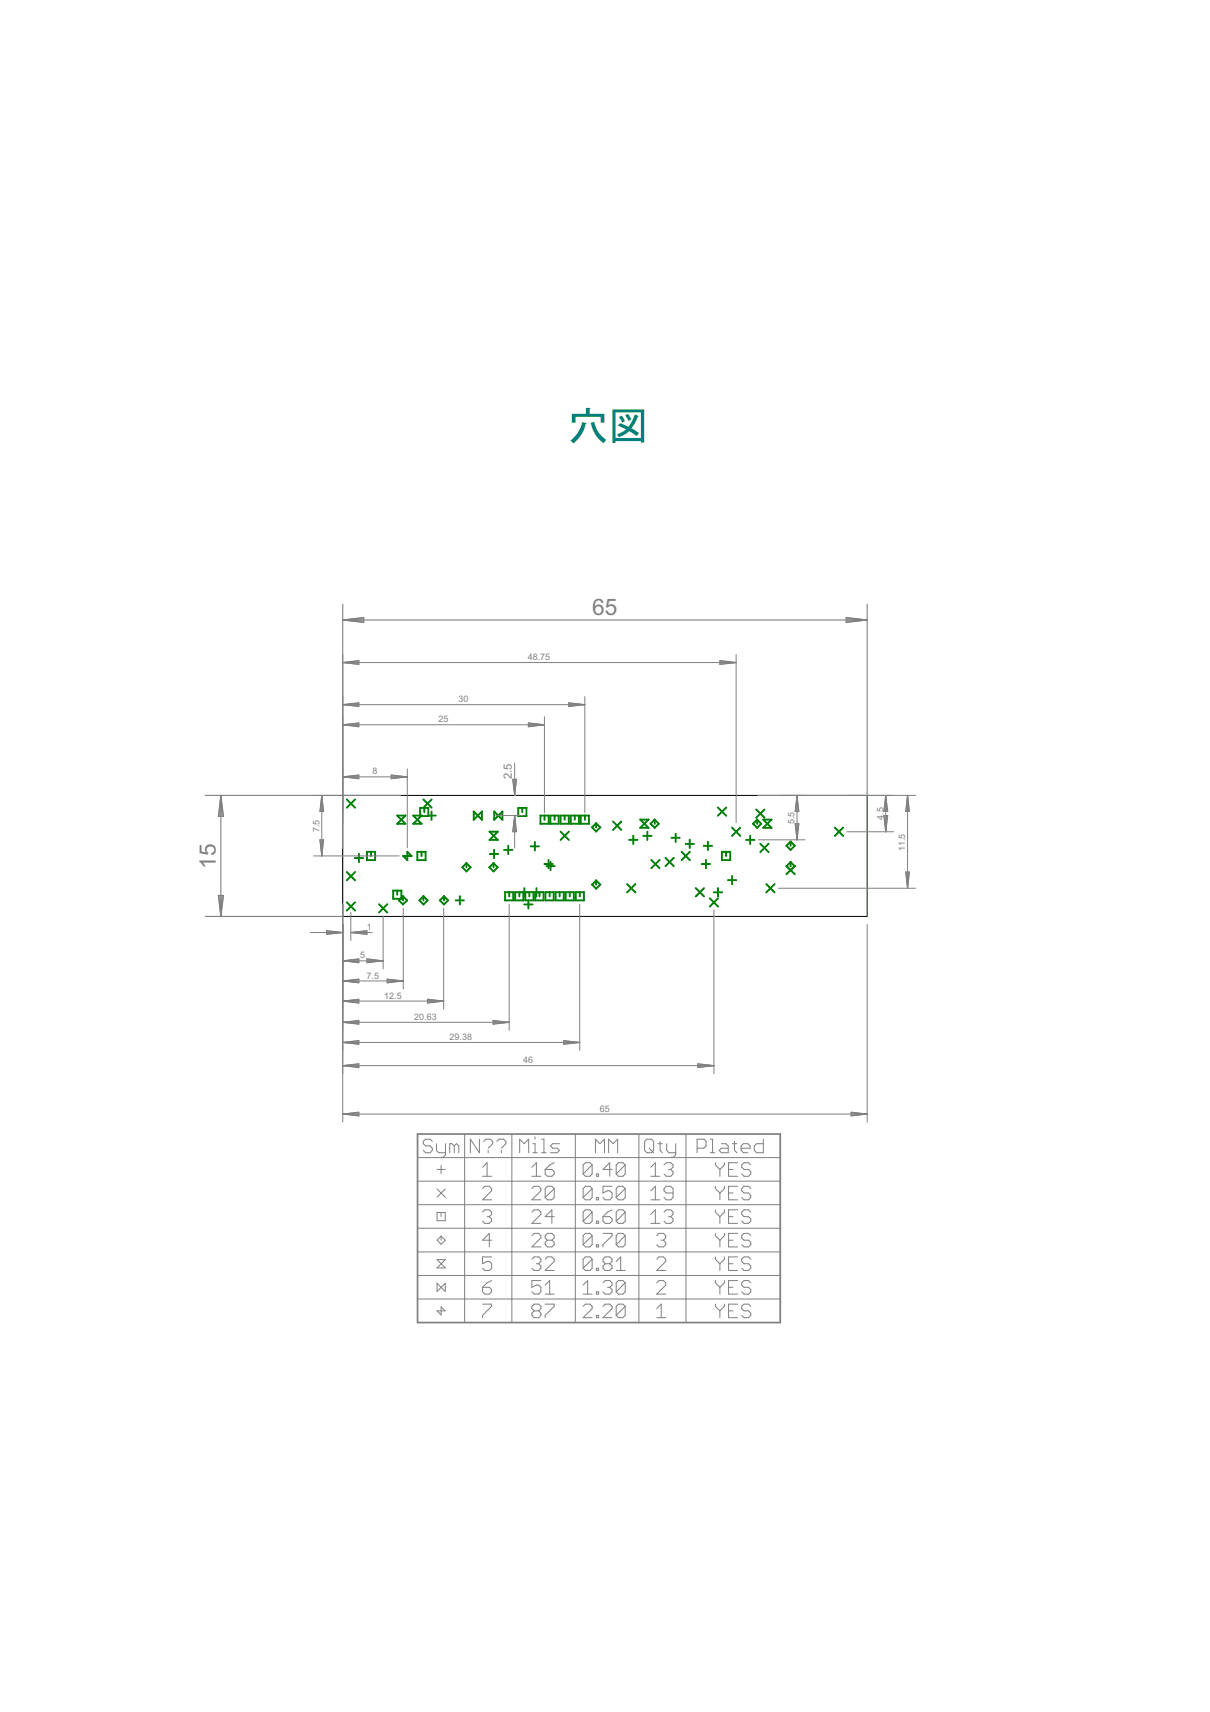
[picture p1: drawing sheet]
<svg xmlns="http://www.w3.org/2000/svg" width="210mm" height="297mm" viewBox="0 0 210 297" stroke-linecap="round" stroke-linejoin="round" font-family="sans-serif">
<defs><g id="words">
<text font-size="6.9" fill="#008080" x="98.6" y="76.3">穴図</text>
<g font-size="4.4" fill="#808080">
<text x="102.7" y="106.7">65</text>
<text x="37.4" y="150.7" transform="rotate(-90 37.4 150.7)">15</text>
</g>
<text font-size="2.2" fill="#808080" x="88.8" y="135.2" transform="rotate(-90 88.8 135.2)">2.5</text>
<g font-size="1.7" fill="#808080">
<text x="91.6" y="114.5">48.75</text>
<text x="76.1" y="125.3">25</text>
<text x="79.6" y="121.8">30</text>
<text x="64.6" y="134.4">8</text>
<text x="137.8" y="143" transform="rotate(-90 137.8 143)">5.5</text>
<text x="153.2" y="142.3" transform="rotate(-90 153.2 142.3)">4.5</text>
<text x="55.4" y="144.4" transform="rotate(-90 55.4 144.4)">7.5</text>
<text x="157" y="147.6" transform="rotate(-90 157 147.6)">11.5</text>
<text x="63.7" y="161.4">1</text>
<text x="62.5" y="166.3">5</text>
<text x="63.6" y="169.8">7.5</text>
<text x="66.6" y="173.3">12.5</text>
<text x="71.9" y="177">20.63</text>
<text x="78" y="180.5">29.38</text>
<text x="90.8" y="184.5">46</text>
<text x="104" y="192.9">65</text>
</g>
</g></defs>
<path d="M59.5 138h90.9v21h-90.9z" fill="none" stroke="#000" stroke-width=".17"/>
<g fill="none" stroke="#808080" stroke-width=".19">
<path d="M59.5 104.8v33.2h-23.9M59.5 107.6h90.9M59.5 107.6l3.6-.5v.9zM59.5 107.6l3.6 .1M59.5 107.6l3.6 .3M63.1 107.4l-3.6 .2M63.1 107.2l-3.6 .4M146.8 107.1l3.6 .5-3.6 .4zM146.8 107.4l3.6 .2M146.8 107.2l3.6 .4M150.4 104.8v33.2M150.4 107.6l-3.6 .1"/>
<path d="M150.4 107.6l-3.6 .3M38.3 138v21M38.3 138l.5 3.6h-.9zM38.3 138l-.2 3.6M38.3 138l.2 3.6M38.3 138l-.3 3.6M38.3 138l.4 3.6M35.6 159h23.9M37.9 155.4h.9l-.5 3.6zM38 155.4l.3 3.6M38.1 155.4l.2 3.6M38.5 155.4l-.2 3.6"/>
<path d="M38.7 155.4l-.4 3.6"/>
</g>
<g fill="none" stroke="#808080" stroke-width=".17">
<path d="M59.5 113.6v33.5M59.5 115l2.8-.4v.7zM59.5 115h68.2M59.5 115l2.8 .1M59.5 115l2.8 .2M62.3 114.8l-2.8 .2M62.3 114.7l-2.8 .3M124.9 114.6l2.8 .4-2.8 .3zM124.9 114.8l2.8 .2M124.9 114.7l2.8 .3M127.7 113.6v29.1M127.7 115l-2.8 .1"/>
<path d="M127.7 115l-2.8 .2M54.4 138h15M55.8 138v10.5M55.8 138l.4 2.8h-.7zM55.8 138l-.1 2.8M55.8 138l.2 2.8M55.8 138l-.3 2.8M55.8 138l.3 2.8M59.5 122.3l2.8-.4v.7zM59.5 125.8l2.8-.4v.7zM59.5 134.8l2.8-.3v.6zM59.5 125.8h34.9"/>
<path d="M59.5 122.3l2.8 .2M59.5 125.8l2.8 .1M59.5 125.8l2.8 .2M59.5 122.3h42M59.5 122.3l2.8 .1M59.5 134.8h11.2M59.5 134.8l2.8 .1M59.5 134.8l2.8 .3M62.3 125.6l-2.8 .2M62.3 125.5l-2.8 .3M62.3 122.1l-2.8 .2M62.3 122l-2.8 .3"/>
<path d="M62.3 134.6l-2.8 .2M62.3 134.5l-2.8 .3M67.9 134.5l2.8 .3-2.8 .3zM67.9 134.6l2.8 .2M67.9 134.5l2.8 .3M70.7 133.4v13.7M70.7 134.8l-2.8 .1M70.7 134.8l-2.8 .3M88.9 135.2h.7l-.3 2.8zM89 135.2l.3 2.8M89.1 135.2l.2 2.8M89.3 138h.1"/>
<path d="M89.3 132.4v5.6M89.4 135.2l-.1 2.8M89.6 135.2l-.3 2.8M91.7 125.4l2.7 .4-2.7 .3zM91.7 125.6l2.7 .2M91.7 125.5l2.7 .3M94.4 124.4v16.6M94.4 125.8l-2.7 .1M94.4 125.8l-2.7 .2M98.7 121.9l2.8 .4-2.8 .3zM98.7 122.1l2.8 .2M98.7 122l2.8 .3"/>
<path d="M101.5 120.9v20.1M101.5 122.3l-2.8 .1M101.5 122.3l-2.8 .2M131.4 138h27.4M138.3 138l.3 2.8h-.7zM138.3 138v7.7M138.3 138l-.2 2.8M138.3 138l.1 2.8M138.3 138l-.3 2.8M138.3 138l.2 2.8M153.6 138l.4 2.8h-.7zM153.6 138v6.3"/>
<path d="M153.6 138l-.1 2.8M153.6 138l.2 2.8M153.6 138l-.2 2.8M153.6 138l.3 2.8M157.4 138l.4 2.8h-.7zM157.4 138v16.1M157.4 138l-.1 2.8M157.4 138l.2 2.8M157.4 138l-.2 2.8M157.4 138l.3 2.8M54.4 148.5h14.9M55.5 145.7h.7l-.4 2.8z"/>
<path d="M55.5 145.7l.3 2.8M55.7 145.7l.1 2.8M56 145.7l-.2 2.8M56.1 145.7l-.3 2.8M59.5 156.9v37.8M60.9 158.3v4.9M66.5 159v9.1M70 157.6v14M77 157.6v17.5M86 141.5h4.7M88.3 156.9v21.9M89.3 141.5l.3 2.8h-.7z"/>
<path d="M89.3 141.5v5.6M89.3 141.5l-.2 2.8M89.3 141.5l.1 2.8M89.3 141.5l-.3 2.8M89.3 141.5l.3 2.8M100.6 156.9v25.4M123.8 157.9v28.4M131.6 145.7h8.1M135 154.1h23.8M137.9 142.9h.7l-.3 2.8zM138 142.9l.3 2.8M138.1 142.9l.2 2.8"/>
<path d="M138.4 142.9l-.1 2.8M138.5 142.9l-.2 2.8M146.9 144.3h8.1M153.3 141.5h.7l-.4 2.8zM153.4 141.5l.2 2.8M153.5 141.5l.1 2.8M153.8 141.5l-.2 2.8M153.9 141.5l-.3 2.8M157.1 151.3h.7l-.4 2.8zM157.2 151.3l.2 2.8M157.3 151.3l.1 2.8M157.6 151.3l-.2 2.8"/>
<path d="M157.7 151.3l-.3 2.8M53.8 161.8h5.7M56.7 161.5l2.8 .3-2.8 .3zM56.7 161.7l2.8 .1M56.7 161.5l2.8 .3M59.5 161.8l-2.8 .1M59.5 161.8l-2.8 .3M59.5 166.7h7M59.5 166.7l2.8-.4v.7zM59.5 170.2l2.8-.3v.6zM59.5 173.7l2.8-.3v.7zM59.5 177.4l2.8-.4v.7z"/>
<path d="M59.5 166.7l2.8 .1M59.5 166.7l2.8 .3M59.5 170.2h10.5M59.5 170.2l2.8 .1M59.5 170.2l2.8 .3M59.5 173.7h17.5M59.5 173.7l2.8 .1M59.5 173.7l2.8 .3M59.5 177.4h28.8M59.5 177.4l2.8 .1M59.5 177.4l2.8 .3M60.9 161.8h3.7"/>
<path d="M60.9 161.8l2.7-.3v.6zM60.9 161.8l2.7 .1M60.9 161.8l2.7 .3M62.3 166.6l-2.8 .1M62.3 166.4l-2.8 .3M62.3 170.1l-2.8 .1M62.3 169.9l-2.8 .3M62.3 173.6l-2.8 .1M62.3 173.4l-2.8 .3M62.3 177.2l-2.8 .2M62.3 177.1l-2.8 .3M63.6 166.3l2.9 .4-2.9 .3z"/>
<path d="M63.6 161.7l-2.7 .1M63.6 161.5l-2.7 .3M63.6 166.6l2.9 .1M63.6 166.4l2.9 .3M66.5 166.7l-2.9 .1M66.5 166.7l-2.9 .3M67.2 169.9l2.8 .3-2.8 .3zM67.2 170.1l2.8 .1M67.2 169.9l2.8 .3M70 170.2l-2.8 .1M70 170.2l-2.8 .3M74.1 173.4l2.9 .3-2.9 .4z"/>
<path d="M74.1 173.6l2.9 .1M74.1 173.4l2.9 .3M77 173.7l-2.9 .1M77 173.7l-2.9 .3M85.5 177l2.8 .4-2.8 .3zM85.5 177.2l2.8 .2M85.5 177.1l2.8 .3M88.3 177.4l-2.8 .1M88.3 177.4l-2.8 .3M150.4 160.4v34.3M59.5 180.9l2.8-.4v.7zM59.5 184.9l2.8-.3v.7z"/>
<path d="M59.5 193.3l2.8-.3v.6zM59.5 193.3h90.9M59.5 193.3l2.8 .1M59.5 193.3l2.8 .3M59.5 184.9h64.3M59.5 184.9l2.8 .1M59.5 184.9l2.8 .3M59.5 180.9h41.1M59.5 180.9l2.8 .1M59.5 180.9l2.8 .2M62.3 193.1l-2.8 .2M62.3 193l-2.8 .3"/>
<path d="M62.3 184.8l-2.8 .1M62.3 184.6l-2.8 .3M62.3 180.7l-2.8 .2M62.3 180.6l-2.8 .3M72.4 196.8v4.1h63M75 198l-.4-.3h-.8l-.4 .3v.4l.4 .4h.8l.4 .4v.4l-.4 .4h-.8l-.4-.4M75.7 198.4v1.2l.4 .4h1.2M77.3 198.4v2l-.4 .4h-.4M78.8 198.8l-.4-.4h-.4v1.6M78.8 198.8v1.2M78.8 198.8l.4-.4 .4 .4v1.2M80.6 196.8v32.7"/>
<path d="M83.2 197.7v2.3l-1.6-2.3v2.3M83.9 198l.4-.3h.8l.4 .3v.4l-.8 .8M84.7 199.6v.4M86.2 198l.4-.3h.8l.4 .3v.4l-.8 .8M87 199.6v.4M88.8 196.8v32.7M92.4 198.4h.4v1.6M92.8 197.3v.4M94 197.7h.4v2.3M97 198.4h-1.1l-.4 .4 .4 .4h.8l.3 .4-.3 .4h-1.2M97.8 180.5l2.8 .4-2.8 .3zM97.8 180.7l2.8 .2"/>
<path d="M97.8 180.6l2.8 .3M99.8 196.8v32.7M100.6 180.9l-2.8 .2M100.6 180.9l-2.8 .1M110.8 196.8v32.7M111.8 198l.4-.3h.8l.4 .3v1.6l-.4 .4h-.8l-.4-.4zM112.6 199.2l.8 .8M114.1 198.4h.8M114.5 198v1.6l.4 .4M115.7 198.4v1.2l.3 .4h1.2M117.2 198.4v2l-.4 .4h-.4M119 196.8v32.7"/>
<path d="M120.9 199.2h1.2l.4-.4v-.8l-.4-.3h-1.2v2.3M121.1 184.6l2.7 .3-2.7 .4zM121.1 184.8l2.7 .1M121.1 184.6l2.7 .3M123.2 197.7h.4v2.3M123.8 184.9l-2.7 .1M123.8 184.9l-2.7 .3M125.1 198.4h.8l.4 .4v1.2h-1.2l-.3-.4 .3-.4h1.2M127 198.4h.8M127.4 198v1.6l.4 .4M128.6 199.2h1.5v-.4l-.4-.4h-.7l-.4 .4v.8l.4 .4h.7M132.4 197.7v2.3h-1.1l-.4-.4v-.8l.4-.4h1.1"/>
<path d="M135.4 196.8v32.7h-63M147.6 193l2.8 .3-2.8 .3zM147.6 193.1l2.8 .2M147.6 193l2.8 .3M150.4 193.3l-2.8 .1M150.4 193.3l-2.8 .3M72.4 204.9h63M72.4 209h63M72.4 213.1h63M72.4 217.2h63M75.8 202.9h1.4M75.8 206.3l1.4 1.4"/>
<path d="M75.8 210.4h1.4v1.4h-1.4zM75.8 218.5h1.4l-1.4 1.5h1.4zM76.5 202.2v1.4M76.5 210.4v.7M76.5 214.5v.7M76.5 214.5l.7 .7-.7 .7-.7-.7zM77.2 206.3l-1.4 1.4M83.7 202.5l.8-.8v2.4M83.7 204.1h1.6M83.7 206.2l.4-.4h.8l.4 .4v.4l-1.6 1.6h1.6M83.7 210.3l.4-.4h.8l.4 .4v.4l-.4 .4M84.5 211.1h.4"/>
<path d="M84.9 211.1l.4 .4v.4l-.4 .4h-.8l-.4-.4M85.3 218.1h-1.6v1.2l.8-.4h.4l.4 .4v.7l-.4 .4h-.8l-.4-.4M85.3 215.2h-1.6l1.2-1.2v2.3M90.1 200v-2.3l.8 .7 .8-.7v2.3M92.3 204.1h1.5M92.3 202.5l.7-.8v2.4M92.3 206.2l.4-.4h.8l.3 .4v.4l-1.5 1.6h1.5M92.3 210.3l.4-.4h.8l.3 .4v.4l-1.5 1.6h1.5M92.3 214.4l.4-.4h.8l.3 .4v.4l-1.5 1.5h1.5M92.3 218.5l.4-.4h.8l.3 .4v.4l-.3 .4M92.4 200h.8M93 219.3h.5"/>
<path d="M93.5 219.3l.3 .3v.4l-.3 .4h-.8l-.4-.4M94 200h.7M94.6 202.9h1.1l.4 .4v.4l-.4 .4h-.7l-.4-.4zM94.6 218.5l.4-.4h.7l.4 .4v.4l-1.5 1.5h1.5M95 215.2l-.4-.4v-.4l.4-.4h.7l.4 .4v.4l-.4 .4M95 215.2l-.4 .4v.4l.4 .3h.7l.4-.3v-.4l-.4-.4M95 215.2h.7M96.1 201.7l-.7 .4-.8 .8M96.1 206.2l-.4-.4h-.7l-.4 .4v1.6M96.1 206.2v1.6l-.4 .4h-.7l-.4-.4M96.1 206.2l-1.5 1.6M96.1 211.1h-1.5l1.1-1.2v2.4"/>
<path d="M102.7 218.5v1.5l-.4 .4h-.7l-.4-.4M102.7 202.1v1.6l-.4 .4h-.7l-.4-.4M102.7 202.1l-.4-.4h-.7l-.4 .4v1.6M102.7 206.2l-.4-.4h-.7l-.4 .4v1.6M102.7 210.3l-.4-.4h-.7l-.4 .4v1.6M102.7 214.4l-.4-.4h-.7l-.4 .4v1.6M102.7 218.5l-.4-.4h-.7l-.4 .4v1.5M102.7 206.2v1.6l-.4 .4h-.7l-.4-.4M102.7 210.3v1.6l-.4 .4h-.7l-.4-.4M102.7 214.4v1.6l-.4 .3h-.7l-.4-.3M102.7 202.1l-1.5 1.6M102.7 206.2l-1.5 1.6"/>
<path d="M102.7 210.3l-1.5 1.6M102.7 214.4l-1.5 1.6M102.7 218.5l-1.5 1.5M103.3 200v-2.3l.8 .7 .8-.7v2.3M103.5 203.7h.3v.4h-.3zM103.5 207.8h.3v.4h-.3zM103.5 211.9h.3v.4h-.3zM103.5 216h.3v.3h-.3zM104.6 211.1h1.2l.4 .4v.4l-.4 .4h-.8l-.4-.4zM104.6 214h1.6v.4l-1.6 1.6v.3M105 219.3l-.4 .3v.4l.4 .4h.8l.4-.4v-.4l-.4-.3M105 219.3l-.4-.4v-.4l.4-.4h.8l.4 .4v.4l-.4 .4"/>
<path d="M105 219.3h.8M105.6 200v-2.3l.8 .7 .7-.7v2.3M106.2 202.9h-1.6l1.2-1.2v2.4M106.2 205.8h-1.6v1.2l.8-.4h.4l.4 .4v.8l-.4 .4h-.8l-.4-.4M106.2 209.9l-.8 .4-.8 .8M106.9 218.9l.8-.8v2.3M108.5 202.1v1.6l-.4 .4h-.8l-.4-.4M108.5 202.1l-.4-.4h-.8l-.4 .4v1.6M108.5 206.2l-.4-.4h-.8l-.4 .4v1.6M108.5 210.3l-.4-.4h-.8l-.4 .4v1.6M108.5 214.4l-.4-.4h-.8l-.4 .4v1.6M108.5 206.2v1.6l-.4 .4h-.8l-.4-.4"/>
<path d="M108.5 210.3v1.6l-.4 .4h-.8l-.4-.4M108.5 214.4v1.6l-.4 .3h-.8l-.4-.3M108.5 202.1l-1.6 1.6M108.5 206.2l-1.6 1.6M108.5 210.3l-1.6 1.6M108.5 214.4l-1.6 1.6M112.9 204.1h1.6M112.9 202.5l.8-.8v2.4M112.9 206.6l.8-.8v2.4M112.9 210.7l.8-.8v2.4M112.9 208.2h1.6M112.9 212.3h1.6"/>
<path d="M113.9 214.4l.4-.4h.8l.4 .4v.4l-.4 .4M113.9 218.5l.4-.4h.8l.4 .4v.4l-1.6 1.5h1.6M114.7 215.2h.4M115.1 215.2l.4 .4v.4l-.4 .3h-.8l-.4-.3M115.2 202.1l.4-.4h.8l.4 .4v.4l-.4 .4M115.2 210.3l.4-.4h.8l.4 .4v.4l-.4 .4M116 202.9h.4M116 211.1h.4M116.4 202.9l.4 .4v.4l-.4 .4h-.8l-.4-.4M116.4 211.1l.4 .4v.4l-.4 .4h-.8l-.4-.4M116.8 207h-1.2l-.4-.4v-.4l.4-.4h.8l.4 .4v1.6l-.4 .4h-.8l-.4-.4M123.2 200h.8"/>
<path d="M124.1 201.7v.4l.8 .8M124.1 205.8v.4l.8 .8M124.1 209.9v.4l.8 .8M124.1 214v.4l.8 .8M124.1 218.1v.4l.8 .8M124.9 202.9v1.2M124.9 207v1.2M124.9 211.1v1.2M124.9 215.2v1.1M124.9 219.3v1.1M125.7 201.7v.4l-.8 .8M125.7 205.8v.4l-.8 .8"/>
<path d="M125.7 209.9v.4l-.8 .8M125.7 214v.4l-.8 .8M125.7 218.1v.4l-.8 .8M126.4 202.9h.8M126.4 207h.8M126.4 211.1h.8M126.4 215.2h.8M126.4 219.3h.8M128 201.7h-1.6v2.4h1.6M128 205.8h-1.6v2.4h1.6M128 209.9h-1.6v2.4h1.6M128 214h-1.6v2.3h1.6"/>
<path d="M128 218.1h-1.6v2.3h1.6M130.2 202.1l-.3-.4h-.8l-.4 .4v.4l.4 .4h.8l.3 .4v.4l-.3 .4h-.8l-.4-.4M130.2 206.2l-.3-.4h-.8l-.4 .4v.4l.4 .4h.8l.3 .4v.4l-.3 .4h-.8l-.4-.4M130.2 210.3l-.3-.4h-.8l-.4 .4v.4l.4 .4h.8l.3 .4v.4l-.3 .4h-.8l-.4-.4M130.2 214.4l-.3-.4h-.8l-.4 .4v.4l.4 .4h.8l.3 .4v.4l-.3 .3h-.8l-.4-.3M130.2 218.5l-.3-.4h-.8l-.4 .4v.4l.4 .4h.8l.3 .3v.4l-.3 .4h-.8l-.4-.4M72.4 221.3h63M72.4 225.4h63M75.8 222.7v1.4l1.4-1.4v1.4zM76.5 226.7v1.5l-.7-.8h1.4zM83.7 223.4h1.2l.4 .4v.3l-.4 .4h-.8l-.4-.4zM83.7 226.3h1.6v.4l-1.6 1.5v.4"/>
<path d="M85.3 222.2l-.8 .4-.8 .8M92.7 227.4l-.4-.3v-.4l.4-.4h.8l.3 .4v.4l-.3 .3M92.7 227.4l-.4 .4v.4l.4 .4h.8l.3-.4v-.4l-.3-.4M92.7 227.4h.8M93.8 222.2h-1.5v1.2l.7-.4h.5l.3 .4v.7l-.3 .4h-.8l-.4-.4M94.6 226.3h1.5v.4l-1.5 1.5v.4M94.6 224.5h1.5M94.6 223l.8-.8v2.3M101.2 226.7l.4-.4h.7l.4 .4v.4l-1.5 1.5h1.5M101.2 224.5h1.5M101.2 223l.7-.8v2.3M103.5 220h.3v.4h-.3z"/>
<path d="M103.5 224.1h.3v.4h-.3zM103.5 228.2h.3v.4h-.3zM104.6 222.6l.4-.4h.8l.4 .4v.4l-.4 .4M104.6 226.7l.4-.4h.8l.4 .4v.4l-1.6 1.5h1.6M105.4 223.4h.4M105.8 223.4l.4 .4v.3l-.4 .4h-.8l-.4-.4M106.9 220.4h1.6M108.5 222.6l-.4-.4h-.8l-.4 .4v1.5M108.5 226.7l-.4-.4h-.8l-.4 .4v1.5M108.5 222.6v1.5l-.4 .4h-.8l-.4-.4M108.5 226.7v1.5l-.4 .4h-.8l-.4-.4M108.5 222.6l-1.6 1.5"/>
<path d="M108.5 226.7l-1.6 1.5M113.9 222.6l.4-.4h.8l.4 .4v.4l-1.6 1.5h1.6M113.9 228.6h1.6M113.9 227.1l.8-.8v2.3M124.1 222.2v.4l.8 .8M124.1 226.3v.4l.8 .7M124.9 223.4v1.1M124.9 227.4v1.2M125.7 222.2v.4l-.8 .8M125.7 226.3v.4l-.8 .7M126.4 223.4h.8M126.4 227.4h.8"/>
<path d="M128 222.2h-1.6v2.3h1.6M128 226.3h-1.6v2.3h1.6M130.2 222.6l-.3-.4h-.8l-.4 .4v.4l.4 .4h.8l.3 .4v.3l-.3 .4h-.8l-.4-.4M130.2 226.7l-.3-.4h-.8l-.4 .4v.4l.4 .3h.8l.3 .4v.4l-.3 .4h-.8l-.4-.4"/>
</g>
<path d="M72.4 196.8h63v32.7h-63z" fill="none" stroke="#808080" stroke-width=".3"/>
<g fill="#008000" stroke="#008000" stroke-width=".17">
<path d="M93 154.1h.1v1.5h-.1z"/>
<path d="M92.3 154.8l1.5-.1 .1 .2h-1.6z"/>
<path d="M90.9 154.1h.1v1.5h-.1z"/>
<path d="M90.2 154.8l1.5-.1v.2h-1.5z"/>
<path d="M95.1 149.1l.1 .1v1.5h-.1z"/>
<path d="M94.4 149.9l1.5-.1v.1l-1.5 .1z"/>
<path d="M85.6 147.4h.2l-.1 1.5h-.1z"/>
<path d="M84.9 148.1h1.5l.1 .1-1.5 .1z"/>
<path d="M79.7 155.5h.1v1.5h-.1z"/>
<path d="M79 156.1h1.5v.2h-1.5z"/>
<path d="M91.6 156.2h.1v1.5l-.1-.1z"/>
<path d="M90.9 156.9l1.5-.1 .1 .2h-1.6z"/>
<path d="M92.7 146.1h.2l-.1 1.5h-.1z"/>
<path d="M92 146.8h1.5l.1 .1h-1.6z"/>
<path d="M118.2 147.7l1.5 1.5v.1l-1.5-1.5z"/>
<path d="M119.6 147.7l.1 .1-1.5 1.5v-.1z"/>
<path d="M73.5 140.1h.2l-.1 .9-.1-.1z"/>
<path d="M73.5 140.1h.8l.1 .1-.8 .1z"/>
<path d="M74.2 140.1h.2l-.1 1.6-.1-.1z"/>
<path d="M72.8 141.6l1.5-.1 .1 .1-1.5 .1z"/>
<path d="M72.9 140.1h.1l-.1 1.6-.1-.1z"/>
<path d="M72.9 140.1h.7l.1 .1-.8 .1z"/>
<path d="M90.6 140.1h.1l-.1 .9-.1-.1z"/>
<path d="M90.6 140.1h.8v.1l-.8 .1z"/>
<path d="M91.3 140.1h.1v1.6l-.2-.1z"/>
<path d="M89.9 141.5h1.5v.1l-1.5 .1z"/>
<path d="M89.8 140.1h.2l-.1 1.6-.1-.1z"/>
<path d="M89.8 140.1h.8l.1 .1-.8 .1z"/>
<path d="M125.9 147.8h.1v.8l-.1-.1z"/>
<path d="M125.9 147.8l.8-.1v.1l-.8 .1z"/>
<path d="M126.6 147.8h.1v1.5h-.1z"/>
<path d="M125.2 149.2h1.5v.1h-1.5z"/>
<path d="M125.2 147.7l.1 .1v1.5h-.1z"/>
<path d="M125.2 147.7h.8v.1l-.8 .1z"/>
<path d="M73.1 147.7l.1 .1v.8l-.2-.1z"/>
<path d="M73.1 147.7h.8v.1l-.8 .1z"/>
<path d="M73.8 147.7l.1 .1v1.5h-.2z"/>
<path d="M72.4 149.2h1.5v.1h-1.5z"/>
<path d="M72.3 147.8h.2l-.1 1.5h-.1z"/>
<path d="M72.3 147.8l.9-.1v.1l-.8 .1z"/>
<path d="M64.3 147.7l.1 .1v.8l-.1-.1z"/>
<path d="M64.3 147.7h.8l.1 .1-.9 .1z"/>
<path d="M65 147.8h.2l-.1 1.5h-.1z"/>
<path d="M63.6 149.2h1.5l.1 .1h-1.6z"/>
<path d="M63.6 147.7l.1 .1v1.5h-.1z"/>
<path d="M63.6 147.7h.8v.1l-.8 .1z"/>
<path d="M68.8 154.5h.2l-.1 .8h-.1z"/>
<path d="M68.8 154.5h.9v.1h-.8z"/>
<path d="M69.6 154.5h.1v1.5h-.1z"/>
<path d="M68.1 155.9h1.6v.1h-1.5z"/>
<path d="M68.1 154.5h.2l-.1 1.5h-.1z"/>
<path d="M68.1 154.5h.8l.1 .1h-.8z"/>
<path d="M103.3 142.8h.2l-.1 .8h-.1z"/>
<path d="M103.3 142.8h.1l.8 .8h-.1z"/>
<path d="M103.3 144.2l.8-.7h.1l-.8 .8z"/>
<path d="M102.6 143.5h.1l.8 .8h-.1z"/>
<path d="M103.4 142.8l.1 .1-.8 .7-.1-.1z"/>
<path d="M103.3 152.7h.2l-.1 .9-.1-.1z"/>
<path d="M103.3 152.7h.1l.8 .8-.1 .1z"/>
<path d="M103.3 154.2l.8-.8 .1 .1-.8 .8z"/>
<path d="M102.6 153.5l.1-.1 .8 .8-.1 .1z"/>
<path d="M103.4 152.7l.1 .1-.8 .8-.1-.1z"/>
<path d="M85.5 149.7h.2l-.1 .9-.1-.1z"/>
<path d="M85.5 149.7h.1l.8 .8-.1 .1z"/>
<path d="M85.5 151.2l.8-.8 .1 .1-.8 .8z"/>
<path d="M84.8 150.5l.1-.1 .8 .8-.1 .1z"/>
<path d="M85.6 149.7l.1 .1-.8 .8-.1-.1z"/>
<path d="M80.8 149.7h.2l-.1 .9-.1-.1z"/>
<path d="M80.8 149.7h.1l.8 .8-.1 .1z"/>
<path d="M80.8 151.2l.8-.8 .1 .1-.8 .8z"/>
<path d="M80.1 150.5l.1-.1 .8 .8-.1 .1z"/>
<path d="M80.9 149.7l.1 .1-.8 .8-.1-.1z"/>
<path d="M137.1 146h.1v.8h-.1z"/>
<path d="M137.1 146l.1-.1 .7 .9h-.1z"/>
<path d="M137.1 147.4l.7-.7h.1l-.7 .8z"/>
<path d="M136.4 146.7h.1l.7 .8h-.1z"/>
<path d="M137.1 145.9l.1 .1-.8 .8v-.1z"/>
<path d="M137.1 149.5h.1v.9l-.1-.1z"/>
<path d="M137.1 149.5h.1l.7 .8-.1 .1z"/>
<path d="M137.1 151l.7-.8 .1 .1-.7 .8z"/>
<path d="M136.4 150.3l.1-.1 .7 .8-.1 .1z"/>
<path d="M137.1 149.5l.1 .1-.8 .8v-.1z"/>
<path d="M113.5 142.2h.1v.8h-.1z"/>
<path d="M113.5 142.2l.1-.1 .7 .9h-.1z"/>
<path d="M113.5 143.6l.7-.7h.1l-.7 .8z"/>
<path d="M112.8 142.9h.1l.7 .8h-.1z"/>
<path d="M113.5 142.1l.1 .1-.8 .8v-.1z"/>
<path d="M131.3 142.2h.1v.8h-.1z"/>
<path d="M131.3 142.2l.1-.1 .7 .9h-.1z"/>
<path d="M131.3 143.6l.7-.7h.1l-.7 .8z"/>
<path d="M130.6 142.9h.1l.7 .8h-.1z"/>
<path d="M131.3 142.1l.1 .1-.8 .8v-.1z"/>
<path d="M84.9 144.2h1.5v.1l-1.5 .1z"/>
<path d="M84.9 145.7l1.4-1.5 .1 .1-1.4 1.5z"/>
<path d="M84.9 145.7l1.5-.1v.2h-1.5z"/>
<path d="M84.9 144.2l1.5 1.5v.1l-1.5-1.5z"/>
<path d="M111 142.2l1.5-.1 .1 .1-1.6 .1z"/>
<path d="M111 143.6l1.5-1.5 .1 .1-1.5 1.5z"/>
<path d="M111 143.6h1.5l.1 .1h-1.6z"/>
<path d="M111 142.2l.1-.1 1.5 1.6h-.1z"/>
<path d="M132.3 142.2l1.6-.1v.1l-1.5 .1z"/>
<path d="M132.3 143.6l1.5-1.5 .1 .1-1.5 1.5z"/>
<path d="M132.3 143.6h1.6v.1h-1.5z"/>
<path d="M132.3 142.2l.1-.1 1.5 1.6h-.1z"/>
<path d="M126.9 152h.2l-.1 1.5h-.1z"/>
<path d="M126.2 152.7l1.5-.1 .1 .1-1.5 .1z"/>
<path d="M74.8 140.7l.1 .1v1.5h-.1z"/>
<path d="M74.1 141.5l1.5-.1v.1l-1.5 .1z"/>
<path d="M62.2 148.1h.1v1.5h-.1z"/>
<path d="M61.5 148.8h1.5l.1 .1h-1.6z"/>
<path d="M112.2 144.3h.2l-.1 1.5h-.1z"/>
<path d="M111.5 145l1.6-.1v.2h-1.5z"/>
<path d="M109.8 145h.1v1.5h-.1z"/>
<path d="M109.1 145.6h1.5v.2h-1.5z"/>
<path d="M130.1 145h.1v1.5h-.1z"/>
<path d="M129.4 145.6h1.5v.2h-1.5z"/>
<path d="M122.4 149.2h.1v1.5h-.1z"/>
<path d="M121.7 149.9l1.5-.1v.1l-1.5 .1z"/>
<path d="M119.6 145.7h.1v1.5h-.1z"/>
<path d="M118.9 146.4l1.5-.1v.2h-1.5z"/>
<path d="M122.8 146h.1l-.1 1.6-.1-.1z"/>
<path d="M122 146.7h1.5l.1 .1h-1.5z"/>
<path d="M124.5 154.1h.1v1.5h-.1z"/>
<path d="M123.8 154.8l1.5-.1v.2h-1.5z"/>
<path d="M88.1 146.7h.1v1.6l-.1-.1z"/>
<path d="M87.4 147.4h1.5v.1h-1.5z"/>
<path d="M117.1 144.6h.2l-.1 1.6-.1-.1z"/>
<path d="M116.4 145.3h1.5l.1 .1h-1.5z"/>
<path d="M95.5 149.5h.1l-.1 1.5h-.1z"/>
<path d="M94.7 150.2h1.5l.1 .1h-1.5z"/>
<path d="M60.1 138.7l.1-.1 1.5 1.6h-.1z"/>
<path d="M60.1 140.1l1.5-1.5 .1 .1-1.5 1.5z"/>
<path d="M131.1 140.4h.1l1.5 1.5h-.1z"/>
<path d="M131.1 141.8l1.5-1.4h.1l-1.5 1.5z"/>
<path d="M97.2 144.2l1.5 1.5v.1l-1.5-1.5z"/>
<path d="M98.6 144.2l.1 .1-1.5 1.5v-.1z"/>
<path d="M132.9 153.4l.1-.1 1.4 1.6h-.1z"/>
<path d="M132.9 154.8l1.4-1.5 .1 .1-1.4 1.5z"/>
<path d="M126.9 143.6l.1-.1 1.5 1.6h-.1z"/>
<path d="M126.9 145l1.5-1.5 .1 .1-1.5 1.5z"/>
<path d="M124.5 140.1l.1-.1 1.4 1.6h-.1z"/>
<path d="M124.5 141.5l1.4-1.5 .1 .1-1.4 1.5z"/>
<path d="M108.7 153.4l.1-.1 1.5 1.6h-.1z"/>
<path d="M108.7 154.8l1.5-1.5 .1 .1-1.5 1.5z"/>
<path d="M60.1 151.2l1.6 1.5-.1 .1-1.5-1.5z"/>
<path d="M60.1 152.7l1.5-1.5 .1 .1-1.5 1.5z"/>
<path d="M112.9 149.2l.1-.1 1.5 1.6h-.1z"/>
<path d="M112.9 150.6l1.5-1.5 .1 .1-1.5 1.5z"/>
<path d="M123.1 155.8h.1l1.4 1.5-.1 .1z"/>
<path d="M123.1 157.2l1.4-1.4h.1l-1.4 1.6z"/>
<path d="M106.3 142.5l1.5 1.5v.1l-1.5-1.5z"/>
<path d="M107.7 142.5l.1 .1-1.5 1.5v-.1z"/>
<path d="M73.4 138.7l.1-.1 1.5 1.6h-.2z"/>
<path d="M73.4 140.1l1.4-1.5 .2 .1-1.5 1.5z"/>
<path d="M131.8 146.4l.1-.1 1.5 1.6h-.1z"/>
<path d="M133.3 146.3l.1 .1-1.5 1.5-.1-.1z"/>
<path d="M144.8 143.6l.1-.1 1.4 1.6h-.1z"/>
<path d="M144.8 145l1.4-1.5 .1 .1-1.4 1.5z"/>
<path d="M60.1 156.5h.1l1.5 1.5-.1 .1z"/>
<path d="M61.6 156.5l.1 .1-1.6 1.5v-.2z"/>
<path d="M65.7 156.9l.1-.1 1.4 1.5-.1 .1z"/>
<path d="M65.7 158.3l1.4-1.5 .1 .1-1.4 1.5z"/>
<path d="M115.4 148.8h.1l1.4 1.5h-.1z"/>
<path d="M115.4 150.2l1.4-1.4h.1l-1.4 1.5z"/>
<path d="M136.4 150.2h.1l1.4 1.5h-.1z"/>
<path d="M136.4 151.6l1.4-1.4h.1l-1.4 1.5z"/>
<path d="M120.6 154.1l.1-.1 1.5 1.6h-.1z"/>
<path d="M120.6 155.5l1.5-1.5 .1 .1-1.5 1.5z"/>
<path d="M94.4 141.5h.1v.8h-.1z"/>
<path d="M94.4 141.5l.8-.1v.1l-.8 .1z"/>
<path d="M95.1 141.5h.1v1.5h-.1z"/>
<path d="M93.7 142.9h1.5v.1h-1.5z"/>
<path d="M93.7 141.5h.1v1.5h-.1z"/>
<path d="M93.7 141.5l.8-.1v.1l-.8 .1z"/>
<path d="M96.1 141.5h.2l-.1 .8-.1-.1z"/>
<path d="M96.1 141.5l.8-.1 .1 .1-.8 .1z"/>
<path d="M96.8 141.5h.2l-.1 1.5h-.1z"/>
<path d="M95.4 142.9h1.5l.1 .1h-1.5z"/>
<path d="M95.4 141.5h.2l-.1 1.5h-.1z"/>
<path d="M95.4 141.5l.8-.1 .1 .1-.8 .1z"/>
<path d="M97.9 141.5h.1v.8l-.1-.1z"/>
<path d="M97.9 141.5l.8-.1v.1l-.8 .1z"/>
<path d="M98.6 141.5h.1v1.5h-.1z"/>
<path d="M97.2 142.9h1.5v.1h-1.5z"/>
<path d="M97.2 141.5h.1v1.5h-.1z"/>
<path d="M97.2 141.5l.8-.1v.1l-.8 .1z"/>
<path d="M99.6 141.5h.2l-.1 .8-.1-.1z"/>
<path d="M99.6 141.5l.9-.1v.1l-.8 .1z"/>
<path d="M100.4 141.5h.1v1.5h-.1z"/>
<path d="M98.9 142.9h1.6v.1h-1.5z"/>
<path d="M98.9 141.5h.2l-.1 1.5h-.1z"/>
<path d="M98.9 141.5l.8-.1 .1 .1-.8 .1z"/>
<path d="M101.4 141.5h.1v.8l-.1-.1z"/>
<path d="M101.4 141.5l.8-.1v.1l-.8 .1z"/>
<path d="M102.1 141.5h.1v1.5h-.1z"/>
<path d="M100.7 142.9h1.5v.1h-1.5z"/>
<path d="M100.7 141.5h.1v1.5h-.1z"/>
<path d="M100.7 141.5l.8-.1v.1l-.8 .1z"/>
<path d="M100.5 154.7l.1 .1v.8h-.1z"/>
<path d="M100.5 154.7h.8l.1 .1-.9 .1z"/>
<path d="M101.2 154.8h.2l-.1 1.5h-.1z"/>
<path d="M99.8 156.2l1.5-.1 .1 .2h-1.6z"/>
<path d="M99.8 154.7l.1 .1v1.5h-.1z"/>
<path d="M99.8 154.7h.8v.1l-.8 .1z"/>
<path d="M98.8 154.7l.1 .1v.8h-.1z"/>
<path d="M98.8 154.7h.8v.1l-.8 .1z"/>
<path d="M99.5 154.7l.1 .1v1.5h-.1z"/>
<path d="M98.1 156.1h1.5v.2h-1.5z"/>
<path d="M98 154.8h.2l-.1 1.5h-.1z"/>
<path d="M98 154.8l.9-.1v.1l-.8 .1z"/>
<path d="M97 154.7l.2 .1-.1 .8h-.1z"/>
<path d="M97 154.7h.8l.1 .1-.9 .1z"/>
<path d="M97.7 154.8h.2l-.1 1.5h-.1z"/>
<path d="M96.3 156.2l1.5-.1 .1 .2h-1.5z"/>
<path d="M96.4 154.7l.1 .1-.1 1.5h-.1z"/>
<path d="M96.4 154.7h.7l.1 .1-.8 .1z"/>
<path d="M95.3 154.7l.1 .1v.8h-.1z"/>
<path d="M95.3 154.7h.8v.1l-.8 .1z"/>
<path d="M96 154.7l.1 .1v1.5h-.1z"/>
<path d="M94.6 156.1h1.5v.2h-1.5z"/>
<path d="M94.6 154.8h.1v1.5h-.1z"/>
<path d="M94.6 154.8l.8-.1v.1l-.8 .1z"/>
<path d="M93.6 154.7l.1 .1-.1 .8h-.1z"/>
<path d="M93.6 154.7h.7l.1 .1-.8 .1z"/>
<path d="M94.2 154.8h.2l-.1 1.5h-.1z"/>
<path d="M92.8 156.2l1.5-.1 .1 .2h-1.6z"/>
<path d="M92.8 154.7l.1 .1v1.5h-.1z"/>
<path d="M92.8 154.7h.8l.1 .1-.9 .1z"/>
<path d="M91.8 154.7l.1 .1v.8h-.1z"/>
<path d="M91.8 154.7h.8v.1l-.8 .1z"/>
<path d="M92.5 154.7l.1 .1v1.5h-.1z"/>
<path d="M91.1 156.1h1.5v.2h-1.5z"/>
<path d="M91.1 154.8h.1v1.5h-.1z"/>
<path d="M91.1 154.8l.8-.1v.1l-.8 .1z"/>
<path d="M90.1 154.7l.1 .1-.1 .8h-.1z"/>
<path d="M90.1 154.7h.7l.1 .1-.8 .1z"/>
<path d="M90.7 154.8h.2l-.1 1.5h-.1z"/>
<path d="M89.3 156.2l1.5-.1 .1 .2h-1.6z"/>
<path d="M89.3 154.7l.2 .1-.1 1.5h-.1z"/>
<path d="M89.3 154.7h.8l.1 .1-.9 .1z"/>
<path d="M88.3 154.7l.1 .1v.8h-.1z"/>
<path d="M88.3 154.7h.8v.1l-.8 .1z"/>
<path d="M89 154.7l.1 .1v1.5h-.1z"/>
<path d="M87.6 156.1h1.5v.2h-1.5z"/>
<path d="M87.5 154.8h.2v1.5h-.2z"/>
<path d="M87.5 154.8l.9-.1v.1l-.8 .1z"/>
<path d="M69.8 155.5h.2l-.1 .8h-.1z"/>
<path d="M69.8 155.5l.1-.1 .8 .9h-.1z"/>
<path d="M69.8 156.9l.8-.8 .1 .1-.8 .8z"/>
<path d="M69.2 156.1l.8 .8-.1 .1-.8-.7z"/>
<path d="M69.9 155.4l.1 .1-.8 .8-.1-.1z"/>
<path d="M73.4 155.5h.1v.8h-.1z"/>
<path d="M73.4 155.5l.1-.1 .8 .9h-.2z"/>
<path d="M73.4 156.9l.7-.8 .2 .1-.8 .8z"/>
<path d="M72.7 156.1l.8 .8v.1l-.8-.7z"/>
<path d="M73.4 155.4l.1 .1-.8 .8v-.1z"/>
<path d="M76.9 155.5h.2l-.1 .8h-.1z"/>
<path d="M76.9 155.5l.1-.1 .8 .9h-.1z"/>
<path d="M76.9 156.9l.8-.8 .1 .1-.8 .8z"/>
<path d="M76.2 156.2l.1-.1 .8 .9h-.1z"/>
<path d="M77 155.4l.1 .1-.8 .8-.1-.1z"/>
<path d="M71.6 141.5l1.6-.1v.1l-1.5 .1z"/>
<path d="M71.6 142.9l1.5-1.5 .1 .1-1.5 1.5z"/>
<path d="M71.6 142.9h1.6v.1h-1.5z"/>
<path d="M71.6 141.5l.1-.1 1.5 1.6h-.1z"/>
<path d="M68.8 141.5l1.6-.1v.1l-1.5 .1z"/>
<path d="M68.8 142.9l1.5-1.5 .1 .1-1.5 1.5z"/>
<path d="M68.8 142.9h1.6v.1h-1.5z"/>
<path d="M68.8 141.5l.1-.1 1.5 1.6h-.1z"/>
<path d="M82.1 140.8l.1-.1 1.5 1.6h-.1z"/>
<path d="M83.6 140.7l.1 .1-.1 1.5h-.1z"/>
<path d="M83.6 140.7l.1 .1-1.6 1.5v-.1z"/>
<path d="M82.1 140.8h.2l-.1 1.5h-.1z"/>
<path d="M85.7 140.8l.1-.1 1.4 1.6h-.1z"/>
<path d="M87.1 140.7l.1 .1v1.5h-.1z"/>
<path d="M87.1 140.7l.1 .1-1.5 1.5v-.1z"/>
<path d="M85.7 140.8h.1v1.5h-.1z"/>
<path d="M69.9 148.5l1.5-.1 .1 .1-1.6 .1z"/>
<path d="M70.6 147.7l.9 .8-.1 .1-.8-.8z"/>
<path d="M70.6 147.7l.1 .1v1.5h-.1z"/>
<path d="M69.9 148.5l.1-.1 .7 .9h-.1z"/>
</g>
<use href="#words"/>
</svg>
